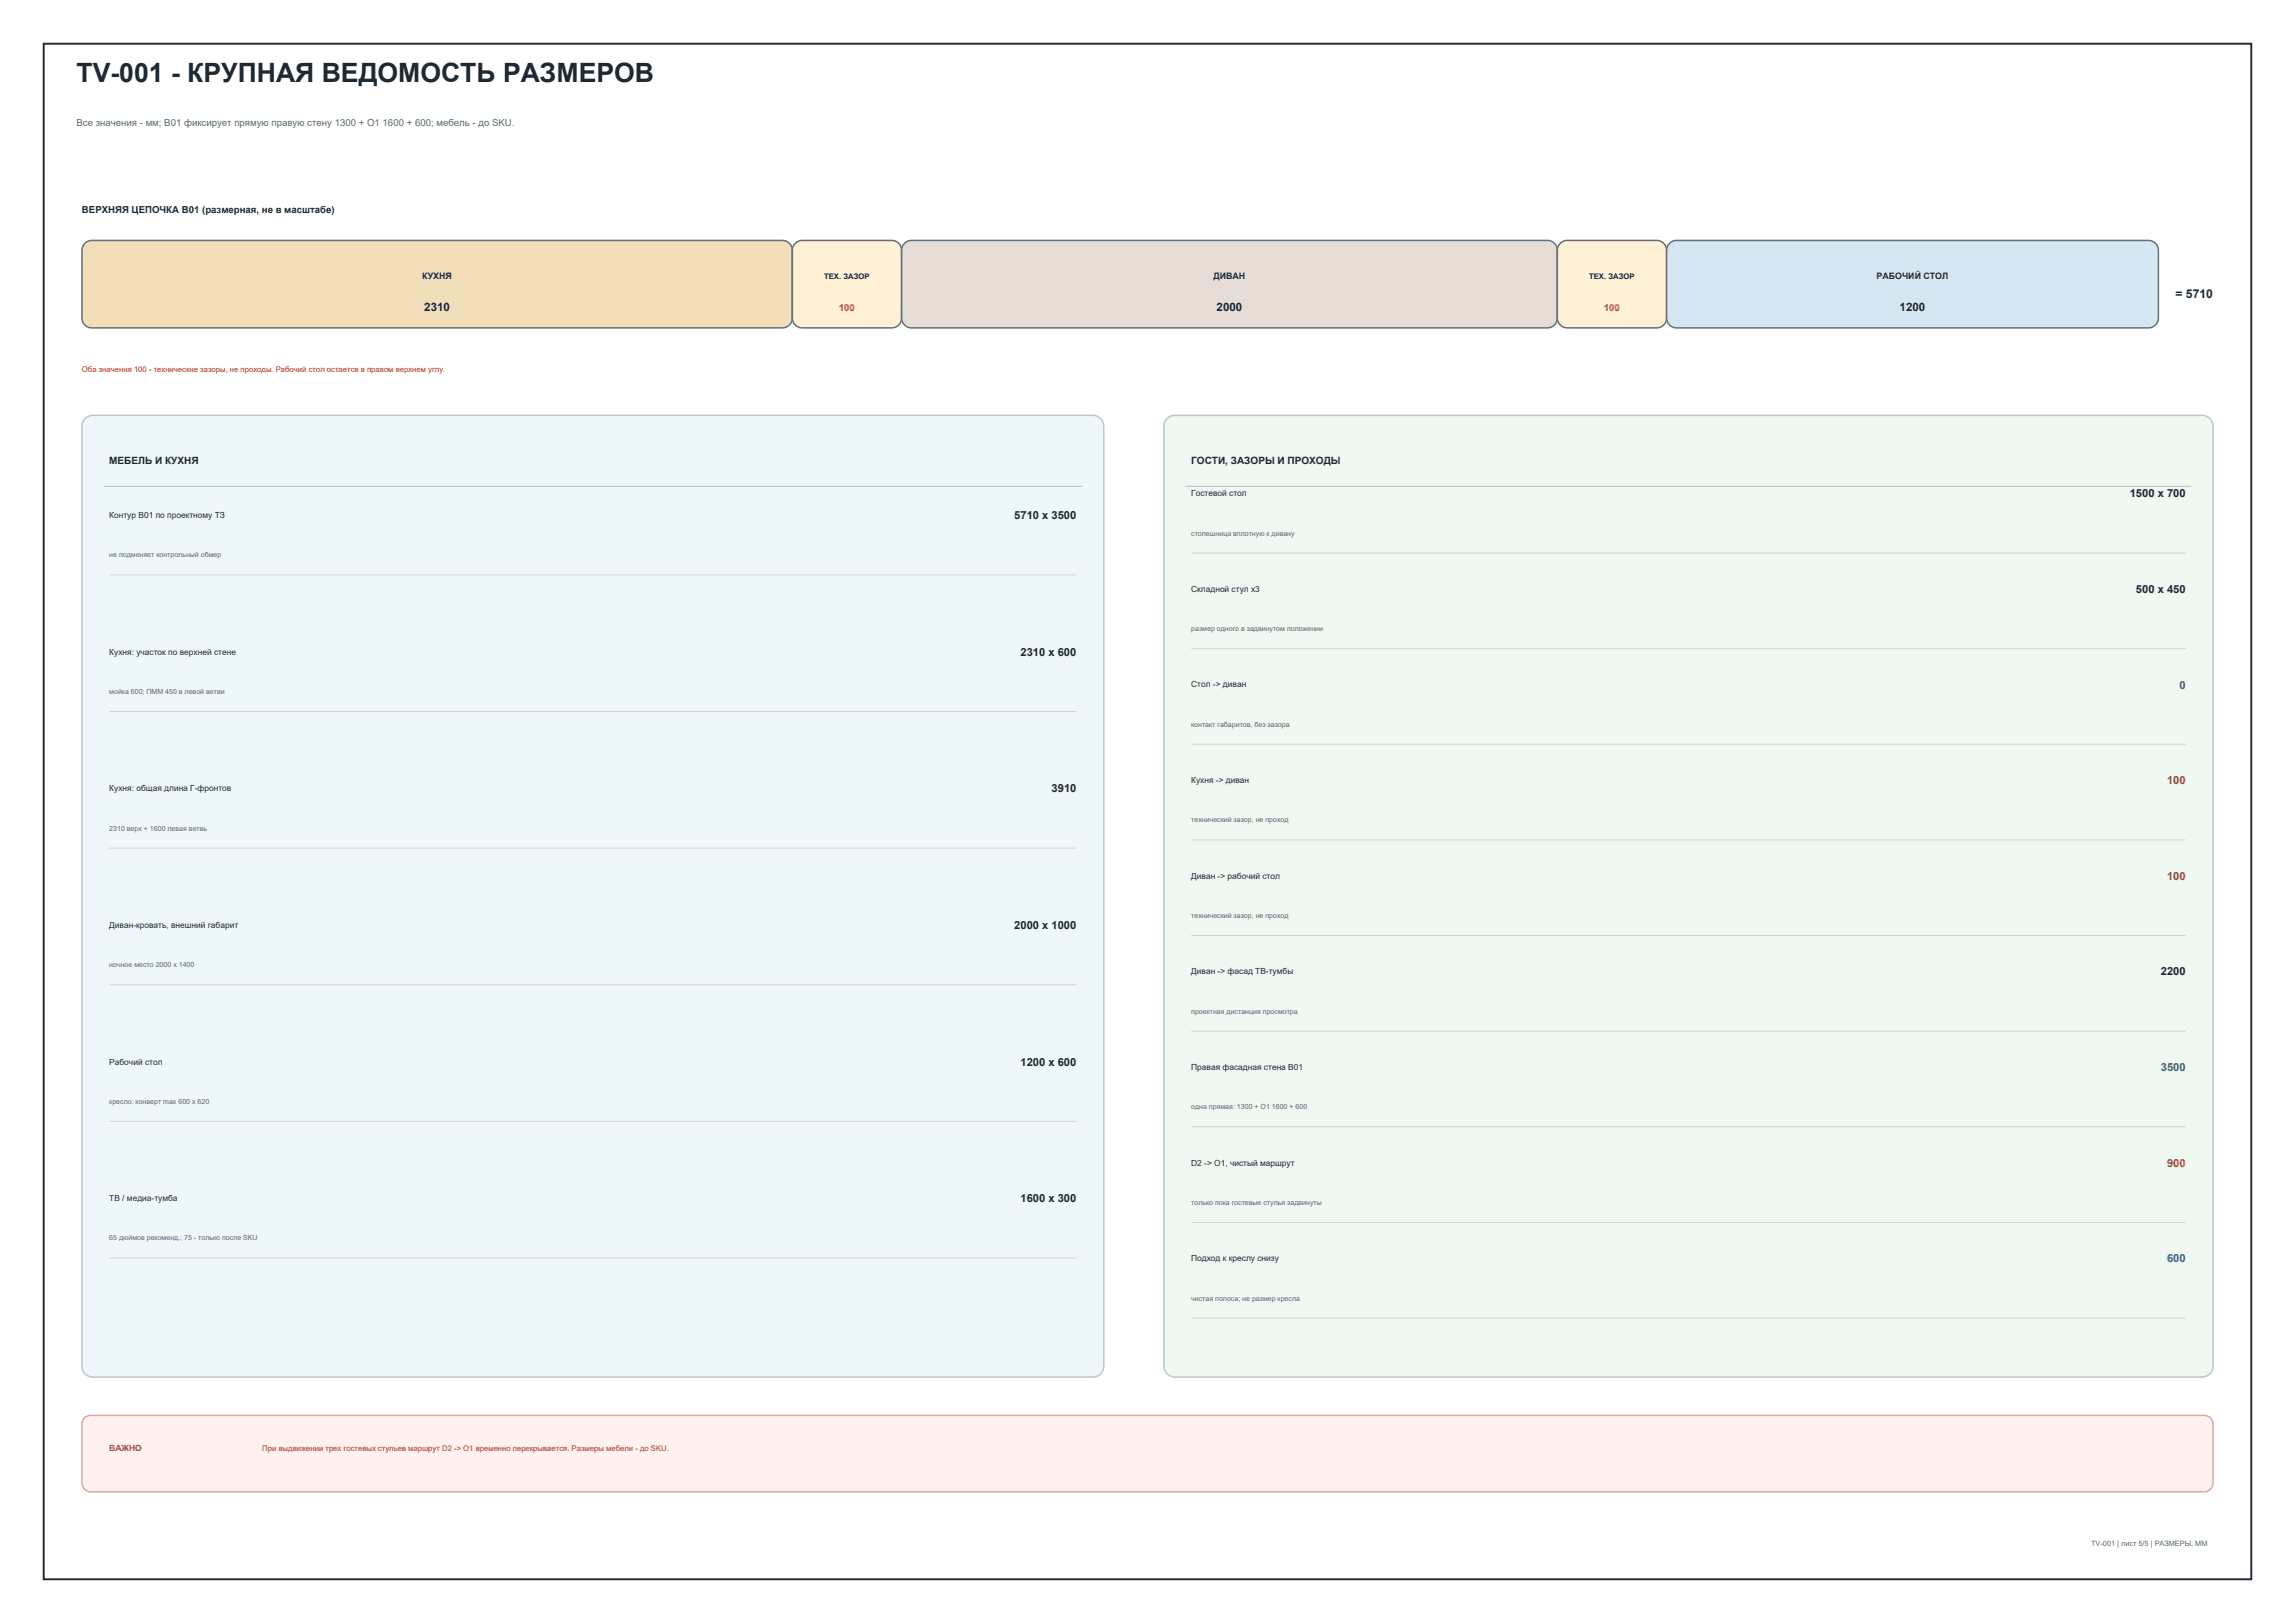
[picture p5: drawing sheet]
<svg xmlns="http://www.w3.org/2000/svg" width="420mm" height="297mm" viewBox="0 0 420 297" stroke-linecap="round" stroke-linejoin="round" font-family="sans-serif">
<defs><g id="words">
<text font-size="4.9" fill="#1f2933" x="14" y="15">TV-001 - КРУПНАЯ ВЕДОМОСТЬ РАЗМЕРОВ</text>
<text font-size="2.2" fill="#1f2933" x="398.1" y="54.5">= 5710</text>
<g font-size="2.1" fill="#1f2933">
<text x="77.6" y="57">2310</text>
<text x="222.6" y="57">2000</text>
<text x="347.6" y="57">1200</text>
</g>
<g font-size="2" fill="#1f2933">
<text x="185.6" y="95">5710 x 3500</text>
<text x="389.8" y="91">1500 x 700</text>
<text x="390.9" y="108.5">500 x 450</text>
<text x="186.8" y="120">2310 x 600</text>
<text x="192.4" y="145">3910</text>
<text x="185.6" y="170">2000 x 1000</text>
<text x="395.4" y="178.5">2200</text>
<text x="186.8" y="195">1200 x 600</text>
<text x="186.8" y="220">1600 x 300</text>
</g>
<g font-size="2" fill="#2f855a">
<text x="398.9" y="126">0</text>
<text x="395.4" y="196">3500</text>
</g>
<g font-size="2" fill="#b42318">
<text x="396.6" y="143.5">100</text>
<text x="396.6" y="161">100</text>
</g>
<text font-size="2" fill="#ad6800" x="396.6" y="213.5">900</text>
<text font-size="2" fill="#2f6e8d" x="396.6" y="231">600</text>
<text font-size="1.8" fill="#5b6570" x="14" y="23">Все значения - мм; B01 фиксирует прямую правую стену 1300 + O1 1600 + 600; мебель - до SKU.</text>
<g font-size="1.8" fill="#1f2933">
<text x="15" y="39">ВЕРХНЯЯ ЦЕПОЧКА B01 (размерная, не в масштабе)</text>
<text x="20" y="85">МЕБЕЛЬ И КУХНЯ</text>
<text x="218" y="85">ГОСТИ, ЗАЗОРЫ И ПРОХОДЫ</text>
</g>
<g font-size="1.8" fill="#ad6800">
<text x="153.5" y="57">100</text>
<text x="293.5" y="57">100</text>
</g>
<g font-size="1.6" fill="#1f2933">
<text x="77.3" y="51">КУХНЯ</text>
<text x="222.1" y="51">ДИВАН</text>
<text x="343.4" y="51">РАБОЧИЙ СТОЛ</text>
</g>
<text font-size="1.6" fill="#b42318" x="20" y="265.5">ВАЖНО</text>
<g font-size="1.5" fill="#1f2933">
<text x="20" y="94.8">Контур B01 по проектному ТЗ</text>
<text x="218" y="90.8">Гостевой стол</text>
<text x="218" y="108.3">Складной стул x3</text>
<text x="20" y="119.8">Кухня: участок по верхней стене</text>
<text x="218" y="125.8">Стол -&gt; диван</text>
<text x="218" y="143.3">Кухня -&gt; диван</text>
<text x="20" y="144.8">Кухня: общая длина Г-фронтов</text>
<text x="218" y="160.8">Диван -&gt; рабочий стол</text>
<text x="20" y="169.8">Диван-кровать, внешний габарит</text>
<text x="218" y="178.3">Диван -&gt; фасад ТВ-тумбы</text>
<text x="20" y="194.8">Рабочий стол</text>
<text x="218" y="195.8">Правая фасадная стена B01</text>
<text x="218" y="213.3">D2 -&gt; O1, чистый маршрут</text>
<text x="20" y="219.8">ТВ / медиа-тумба</text>
<text x="218" y="230.8">Подход к креслу снизу</text>
</g>
<g font-size="1.4" fill="#1f2933">
<text x="150.8" y="51">ТЕХ. ЗАЗОР</text>
<text x="290.8" y="51">ТЕХ. ЗАЗОР</text>
</g>
<g font-size="1.4" fill="#b42318">
<text x="15" y="68">Оба значения 100 - технические зазоры, не проходы. Рабочий стол остается в правом верхнем углу.</text>
<text x="48" y="265.5">При выдвижении трех гостевых стульев маршрут D2 -&gt; O1 временно перекрывается. Размеры мебели - до SKU.</text>
</g>
<g font-size="1.3" fill="#5b6570">
<text x="20" y="102">не подменяет контрольный обмер</text>
<text x="218" y="98">столешница вплотную к дивану</text>
<text x="218" y="115.5">размер одного в задвинутом положении</text>
<text x="20" y="127">мойка 600; ПММ 450 в левой ветви</text>
<text x="218" y="133">контакт габаритов, без зазора</text>
<text x="20" y="152">2310 верх + 1600 левая ветвь</text>
<text x="218" y="150.5">технический зазор, не проход</text>
<text x="218" y="168">технический зазор, не проход</text>
<text x="20" y="177">ночное место 2000 x 1400</text>
<text x="218" y="185.5">проектная дистанция просмотра</text>
<text x="20" y="202">кресло: конверт max 600 x 620</text>
<text x="218" y="203">одна прямая: 1300 + O1 1600 + 600</text>
<text x="218" y="220.5">только пока гостевые стулья задвинуты</text>
<text x="20" y="227">65 дюймов рекоменд.; 75 - только после SKU</text>
<text x="218" y="238">чистая полоса; не размер кресла</text>
<text x="382.7" y="283">TV-001 | лист 5/5 | РАЗМЕРЫ, ММ</text>
</g>
</g></defs>
<path d="M8 8h404v281h-404z" fill="none" stroke="#1f2933" stroke-width=".35"/>
<path d="M15.5 44.5l.8-.4 .5-.1h126.4a1.8 1.8 0 0 1 1.8 1.8v12.4a1.8 1.8 0 0 1-1.8 1.8h-126.4a1.8 1.8 0 0 1-1.8-1.8v-12.4l.1-.5z" fill-rule="evenodd" fill="#f2dfba" stroke="#65717a" stroke-width=".28"/>
<path d="M145.5 44.5l.8-.4 .5-.1h16.4a1.8 1.8 0 0 1 1.8 1.8v12.4a1.8 1.8 0 0 1-1.8 1.8h-16.4a1.8 1.8 0 0 1-1.8-1.8v-12.4l.1-.5z" fill-rule="evenodd" fill="#fff1d6" stroke="#65717a" stroke-width=".28"/>
<path d="M165.5 44.5l.8-.4 .5-.1h116.4a1.8 1.8 0 0 1 1.8 1.8v12.4a1.8 1.8 0 0 1-1.8 1.8h-116.4a1.8 1.8 0 0 1-1.8-1.8v-12.4l.1-.5z" fill-rule="evenodd" fill="#e7ddd7" stroke="#65717a" stroke-width=".28"/>
<path d="M285.5 44.5l.8-.4 .5-.1h16.4a1.8 1.8 0 0 1 1.8 1.8v12.4a1.8 1.8 0 0 1-1.8 1.8h-16.4a1.8 1.8 0 0 1-1.8-1.8v-12.4l.1-.5z" fill-rule="evenodd" fill="#fff1d6" stroke="#65717a" stroke-width=".28"/>
<path d="M305.5 44.5l.8-.4 .5-.1h86.4a1.8 1.8 0 0 1 1.8 1.8v12.4a1.8 1.8 0 0 1-1.8 1.8h-86.4a1.8 1.8 0 0 1-1.8-1.8v-12.4l.1-.5z" fill-rule="evenodd" fill="#d5e7f2" stroke="#65717a" stroke-width=".28"/>
<path d="M15.6 76.6l.9-.5 .5-.1h183a2 2 0 0 1 2 2v172a2 2 0 0 1-2 2h-183a2 2 0 0 1-2-2v-172l.1-.5z" fill-rule="evenodd" fill="#eef7fb" stroke="#bdc7ce" stroke-width=".28"/>
<path d="M19 89h179" fill="none" stroke="#bdc7ce" stroke-width=".2"/>
<path d="M20 105.2h177M20 130.2h177M20 155.2h177M20 180.2h177M20 205.2h177M20 230.2h177" fill="none" stroke="#d0d6db" stroke-width=".18"/>
<path d="M213.6 76.6l.9-.5 .5-.1h188a2 2 0 0 1 2 2v172a2 2 0 0 1-2 2h-188a2 2 0 0 1-2-2v-172l.1-.5z" fill-rule="evenodd" fill="#eff8f1" stroke="#bdc7ce" stroke-width=".28"/>
<path d="M217 89h184" fill="none" stroke="#bdc7ce" stroke-width=".2"/>
<path d="M218 101.2h182M218 118.7h182M218 136.2h182M218 153.7h182M218 171.2h182M218 188.7h182M218 206.2h182M218 223.7h182M218 241.2h182" fill="none" stroke="#d0d6db" stroke-width=".18"/>
<path d="M15.5 259.5l.7-.4 .4-.1h386.8a1.6 1.6 0 0 1 1.6 1.6v10.8a1.6 1.6 0 0 1-1.6 1.6h-386.8a1.6 1.6 0 0 1-1.6-1.6v-10.8l.1-.4z" fill-rule="evenodd" fill="#fff1ef" stroke="#dcaaa4" stroke-width=".28"/>
<use href="#words"/>
</svg>
